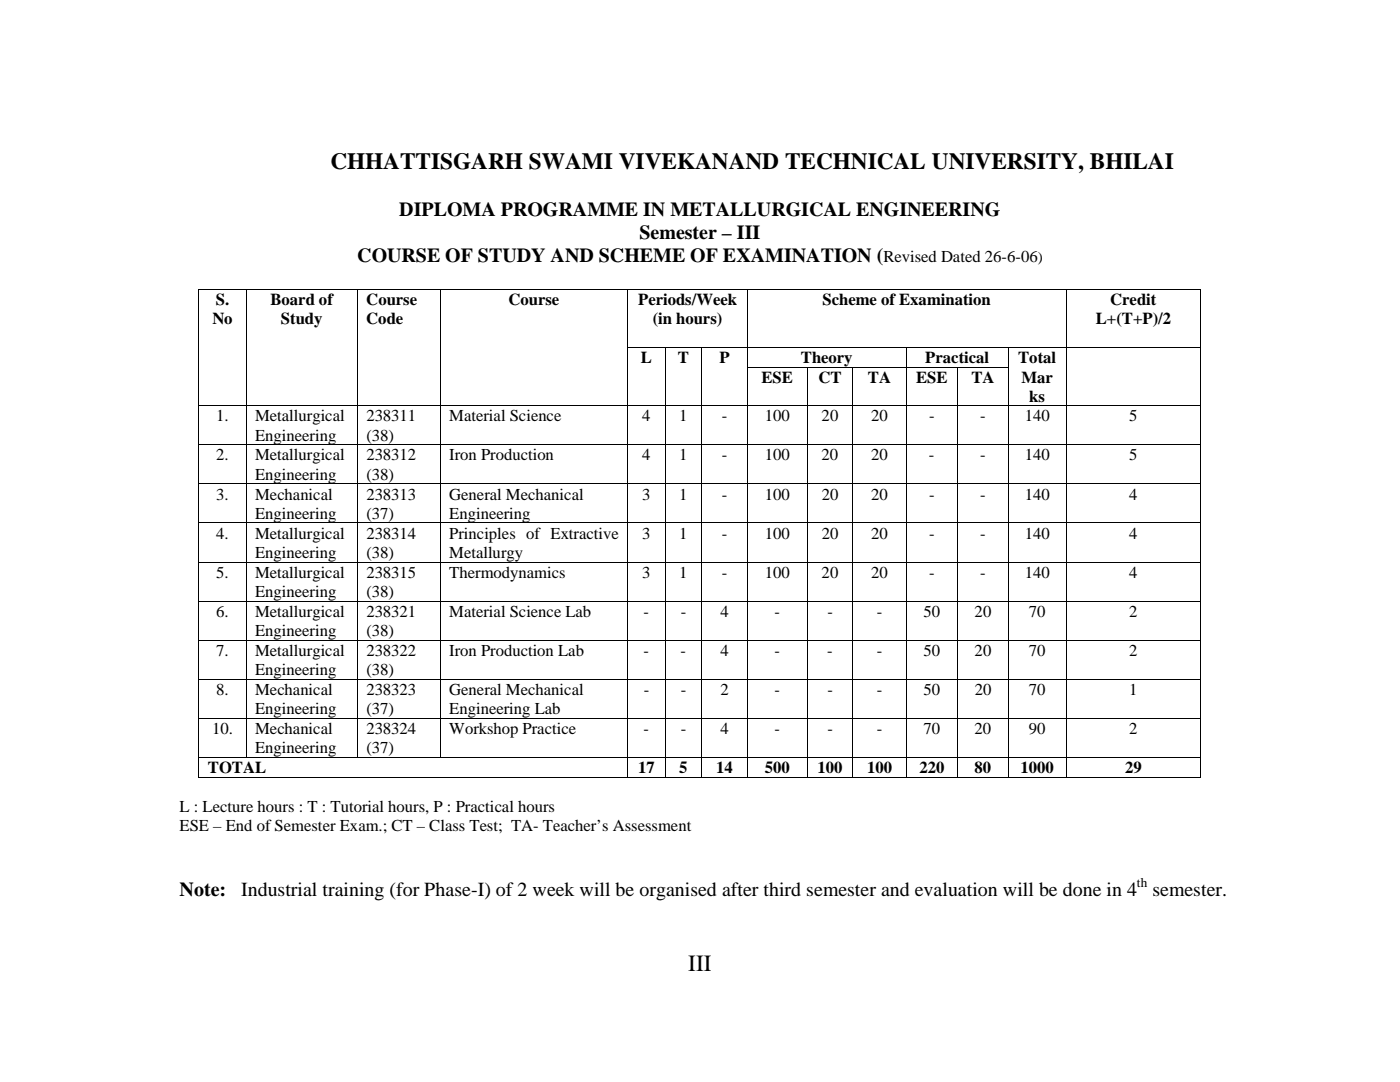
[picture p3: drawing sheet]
<svg xmlns="http://www.w3.org/2000/svg" width="279mm" height="216mm" viewBox="0 0 279 216" stroke-linecap="round" stroke-linejoin="round" font-family="sans-serif">
<defs><g id="words">
<g font-size="4.6">
<text x="65.9" y="33.7">CHHATTISGARH SWAMI VIVEKANAND TECHNICAL UNIVERSITY, BHILAI</text>
<text x="137.4" y="193.8">III</text>
</g>
<g font-size="4">
<text x="79.7" y="43">DIPLOMA PROGRAMME IN METALLURGICAL ENGINEERING</text>
<text x="127.6" y="47.6">Semester – III</text>
<text x="71.3" y="52.2">COURSE OF STUDY AND SCHEME OF EXAMINATION (</text>
<text x="35.9" y="178.8">Note:</text>
<text x="48.1" y="178.8">Industrial training (for Phase-I) of 2 week will be organised after third semester and evaluation will be done in 4</text>
<text x="230" y="178.8">semester.</text>
</g>
<g font-size="3.3">
<text x="176.3" y="52.2">Revised Dated 26-6-06)</text>
<text x="42.4" y="64.7">No</text>
<text x="43.1" y="60.9">S.</text>
<text x="54" y="60.9">Board of</text>
<text x="56" y="64.7">Study</text>
<text x="73.1" y="60.9">Course</text>
<text x="73.1" y="64.7">Code</text>
<text x="101.5" y="60.9">Course</text>
<text x="127.4" y="60.9">Periods/Week</text>
<text x="130.3" y="64.7">(in hours)</text>
<text x="164.2" y="60.9">Scheme of Examination</text>
<text x="218.7" y="64.7">L+(T+P)/2</text>
<text x="221.6" y="60.9">Credit</text>
<text x="127.9" y="72.5">L</text>
<text x="135.3" y="72.5">T</text>
<text x="143.6" y="72.5">P</text>
<text x="152" y="76.5">ESE</text>
<text x="159.8" y="72.5">Theory</text>
<text x="163.3" y="76.5">CT</text>
<text x="173.2" y="76.5">TA</text>
<text x="182.8" y="76.5">ESE</text>
<text x="184.7" y="72.5">Practical</text>
<text x="193.9" y="76.5">TA</text>
<text x="203.2" y="72.5">Total</text>
<text x="203.9" y="76.3">Mar</text>
<text x="205.4" y="80.1">ks</text>
<text x="43.2" y="84.1">1.</text>
<text x="50.9" y="84.1">Metallurgical</text>
<text x="50.9" y="87.9">Engineering</text>
<text x="73.1" y="84.1">238311</text>
<text x="73.1" y="87.9">(38)</text>
<text x="89.7" y="84.1">Material Science</text>
<text x="128.2" y="84.1">4</text>
<text x="135.6" y="84.1">1</text>
<text x="144.1" y="84.1">-</text>
<text x="152.6" y="84.1">100</text>
<text x="164" y="84.1">20</text>
<text x="173.9" y="84.1">20</text>
<text x="185.4" y="84.1">-</text>
<text x="195.6" y="84.1">-</text>
<text x="204.5" y="84.1">140</text>
<text x="225.4" y="84.1">5</text>
<text x="43.2" y="91.9">2.</text>
<text x="50.9" y="91.9">Metallurgical</text>
<text x="50.9" y="95.7">Engineering</text>
<text x="73.1" y="91.9">238312</text>
<text x="73.1" y="95.7">(38)</text>
<text x="89.7" y="91.9">Iron Production</text>
<text x="128.2" y="91.9">4</text>
<text x="135.6" y="91.9">1</text>
<text x="144" y="91.9">-</text>
<text x="152.6" y="91.9">100</text>
<text x="164" y="91.9">20</text>
<text x="173.8" y="91.9">20</text>
<text x="185.4" y="91.9">-</text>
<text x="195.6" y="91.9">-</text>
<text x="204.5" y="91.9">140</text>
<text x="225.4" y="91.9">5</text>
<text x="43.2" y="99.7">3.</text>
<text x="50.9" y="99.7">Mechanical</text>
<text x="73.1" y="99.7">238313</text>
<text x="89.7" y="99.7">General Mechanical</text>
<text x="128.2" y="99.7">3</text>
<text x="135.6" y="99.7">1</text>
<text x="144.1" y="99.7">-</text>
<text x="152.6" y="99.7">100</text>
<text x="164" y="99.7">20</text>
<text x="173.9" y="99.7">20</text>
<text x="185.4" y="99.7">-</text>
<text x="195.6" y="99.7">-</text>
<text x="204.5" y="99.7">140</text>
<text x="225.4" y="99.7">4</text>
<text x="43.2" y="107.5">4.</text>
<text x="50.9" y="107.5">Metallurgical</text>
<text x="50.9" y="103.5">Engineering</text>
<text x="73.1" y="103.5">(37)</text>
<text x="73.1" y="107.5">238314</text>
<text x="89.7" y="103.5">Engineering</text>
<text x="89.7" y="107.5">Principles of Extractive</text>
<text x="128.2" y="107.5">3</text>
<text x="135.6" y="107.5">1</text>
<text x="144.1" y="107.5">-</text>
<text x="152.6" y="107.5">100</text>
<text x="164" y="107.5">20</text>
<text x="173.9" y="107.5">20</text>
<text x="185.4" y="107.5">-</text>
<text x="195.6" y="107.5">-</text>
<text x="204.5" y="107.5">140</text>
<text x="225.4" y="107.5">4</text>
<text x="50.9" y="111.3">Engineering</text>
<text x="73.1" y="111.3">(38)</text>
<text x="89.7" y="111.3">Metallurgy</text>
<text x="43.2" y="115.3">5.</text>
<text x="50.9" y="115.3">Metallurgical</text>
<text x="50.9" y="119.1">Engineering</text>
<text x="73.1" y="115.3">238315</text>
<text x="73.1" y="119.1">(38)</text>
<text x="89.7" y="115.3">Thermodynamics</text>
<text x="128.2" y="115.3">3</text>
<text x="135.6" y="115.3">1</text>
<text x="144.1" y="115.3">-</text>
<text x="152.6" y="115.3">100</text>
<text x="164" y="115.3">20</text>
<text x="173.9" y="115.3">20</text>
<text x="185.4" y="115.3">-</text>
<text x="195.6" y="115.3">-</text>
<text x="204.5" y="115.3">140</text>
<text x="225.4" y="115.3">4</text>
<text x="43.2" y="123.1">6.</text>
<text x="50.9" y="123.1">Metallurgical</text>
<text x="73.1" y="123.1">238321</text>
<text x="89.7" y="123.1">Material Science Lab</text>
<text x="128.4" y="123.1">-</text>
<text x="135.8" y="123.1">-</text>
<text x="143.8" y="123.1">4</text>
<text x="154.6" y="123.1">-</text>
<text x="165.1" y="123.1">-</text>
<text x="175" y="123.1">-</text>
<text x="184.3" y="123.1">50</text>
<text x="194.5" y="123.1">20</text>
<text x="205.3" y="123.1">70</text>
<text x="225.4" y="123.1">2</text>
<text x="43.2" y="130.9">7.</text>
<text x="50.9" y="130.9">Metallurgical</text>
<text x="50.9" y="126.9">Engineering</text>
<text x="73.1" y="126.9">(38)</text>
<text x="73.1" y="130.9">238322</text>
<text x="89.7" y="130.9">Iron Production Lab</text>
<text x="128.4" y="130.9">-</text>
<text x="135.8" y="130.9">-</text>
<text x="143.8" y="130.9">4</text>
<text x="154.6" y="130.9">-</text>
<text x="165.1" y="130.9">-</text>
<text x="175" y="130.9">-</text>
<text x="184.3" y="130.9">50</text>
<text x="194.5" y="130.9">20</text>
<text x="205.3" y="130.9">70</text>
<text x="225.4" y="130.9">2</text>
<text x="50.9" y="134.7">Engineering</text>
<text x="73.1" y="134.7">(38)</text>
<text x="43.2" y="138.7">8.</text>
<text x="50.9" y="138.7">Mechanical</text>
<text x="50.9" y="142.5">Engineering</text>
<text x="73.1" y="138.7">238323</text>
<text x="73.1" y="142.5">(37)</text>
<text x="89.7" y="138.7">General Mechanical</text>
<text x="89.7" y="142.5">Engineering Lab</text>
<text x="128.5" y="138.7">-</text>
<text x="135.9" y="138.7">-</text>
<text x="143.8" y="138.7">2</text>
<text x="154.6" y="138.7">-</text>
<text x="165.1" y="138.7">-</text>
<text x="175" y="138.7">-</text>
<text x="184.3" y="138.7">50</text>
<text x="194.5" y="138.7">20</text>
<text x="205.3" y="138.7">70</text>
<text x="225.4" y="138.7">1</text>
<text x="42.3" y="146.5">10.</text>
<text x="50.9" y="146.5">Mechanical</text>
<text x="73.1" y="146.5">238324</text>
<text x="89.7" y="146.5">Workshop Practice</text>
<text x="128.4" y="146.5">-</text>
<text x="135.8" y="146.5">-</text>
<text x="143.8" y="146.5">4</text>
<text x="154.6" y="146.5">-</text>
<text x="165.1" y="146.5">-</text>
<text x="175" y="146.5">-</text>
<text x="184.3" y="146.5">70</text>
<text x="194.5" y="146.5">20</text>
<text x="205.3" y="146.5">90</text>
<text x="225.4" y="146.5">2</text>
<text x="41.5" y="154.3">TOTAL</text>
<text x="50.9" y="150.3">Engineering</text>
<text x="73.1" y="150.3">(37)</text>
<text x="127.4" y="154.3">17</text>
<text x="135.6" y="154.3">5</text>
<text x="142.9" y="154.3">14</text>
<text x="152.6" y="154.3">500</text>
<text x="163.2" y="154.3">100</text>
<text x="173" y="154.3">100</text>
<text x="183.5" y="154.3">220</text>
<text x="194.5" y="154.3">80</text>
<text x="203.7" y="154.3">1000</text>
<text x="224.5" y="154.3">29</text>
<text x="35.9" y="162.1">L : Lecture hours : T : Tutorial hours, P : Practical hours</text>
<text x="35.9" y="165.9">ESE – End of Semester Exam.; CT – Class Test; TA- Teacher’s Assessment</text>
</g>
<text font-size="2.6" x="226.9" y="176.9">th</text>
</g></defs>
<g fill="#000">
<path d="M39.6 57.7h.2v.1h-.2zM239.6 57.7h.1v.1h-.1zM39.6 69.3h.2v.1h-.2zM39.6 73.2h.2v.2h-.2zM49 69.3h.2v.1h-.2zM49 73.2h.2v.2h-.2zM71.2 69.3h.2v.1h-.2zM71.2 73.2h.2v.2h-.2zM87.8 69.3h.2v.1h-.2zM87.8 73.2h.2v.2h-.2zM125.2 73.2h.2v.2h-.2zM132.7 73.2h.1v.2h-.1z"/>
<path d="M140 73.2h.2v.2h-.2zM212.7 73.2h.2v.2h-.2zM239.6 73.2h.1v.2h-.1zM239.6 155h.1v.2h-.1z"/>
</g>
<g fill="none" stroke="#000" stroke-width=".2">
<path d="M39.6 57.7h200.1M39.7 57.8v11.5M49.1 57.8v11.5M71.3 57.8v11.5M87.9 57.8v11.5M125.3 57.8v11.5M149.1 57.8v11.5M212.8 57.8v11.5M239.6 57.8v11.5M39.7 69.4v3.8M39.7 73.4v7.5M49.1 69.4v3.8"/>
<path d="M49.1 73.4v7.5M71.3 69.4v3.8M71.3 73.4v7.5M87.9 69.4v3.8M87.9 73.4v7.5M125.2 69.3h114.5M125.3 69.4v3.8M125.3 73.4v7.5M132.7 69.4v3.8M132.7 73.4v7.5M140.1 69.4v3.8M140.1 73.4v7.5"/>
<path d="M149.1 73.3h52.2M149.1 69.4v3.8M149.1 73.4v7.5M161.1 73.4v7.5M170.2 73.4v7.5M180.8 69.4v3.8M180.8 73.4v7.5M191.1 73.4v7.5M201.2 69.4v3.8M201.2 73.4v7.5M212.8 69.4v3.8M212.8 73.4v7.5"/>
<path d="M239.6 69.4v3.8M239.6 73.4v7.5M39.6 81h200.1M39.6 88.8h200.1M39.6 96.5h200.1M39.7 81v7.7M39.7 88.8v7.7M39.7 96.6v7.7M49.1 81v7.7M49.1 88.8v7.7M49.1 96.6v7.7M71.3 81v7.7"/>
<path d="M71.3 88.8v7.7M71.3 96.6v7.7M87.9 81v7.7M87.9 88.8v7.7M87.9 96.6v7.7M125.3 81v7.7M125.3 88.8v7.7M125.3 96.6v7.7M132.7 81v7.7M132.7 88.8v7.7M132.7 96.6v7.7M140.1 81v7.7"/>
<path d="M140.1 88.8v7.7M140.1 96.6v7.7M149.1 81v7.7M149.1 88.8v7.7M149.1 96.6v7.7M161.1 81v7.7M161.1 88.8v7.7M161.1 96.6v7.7M170.2 81v7.7M170.2 88.8v7.7M170.2 96.6v7.7M180.8 81v7.7"/>
<path d="M180.8 88.8v7.7M180.8 96.6v7.7M191.1 81v7.7M191.1 88.8v7.7M191.1 96.6v7.7M201.2 81v7.7M201.2 88.8v7.7M201.2 96.6v7.7M212.8 81v7.7M212.8 88.8v7.7M212.8 96.6v7.7M239.6 81v7.7"/>
<path d="M239.6 88.8v7.7M239.6 96.6v7.7M39.6 104.4h200.1M39.6 112.2h200.1M39.6 120h200.1M39.7 104.4v7.7M39.7 112.2v7.7M49.1 104.4v7.7M49.1 112.2v7.7M71.3 104.4v7.7M71.3 112.2v7.7M87.9 104.4v7.7"/>
<path d="M87.9 112.2v7.7M125.3 104.4v7.7M125.3 112.2v7.7M132.7 104.4v7.7M132.7 112.2v7.7M140.1 104.4v7.7M140.1 112.2v7.7M149.1 104.4v7.7M149.1 112.2v7.7M161.1 104.4v7.7M161.1 112.2v7.7M170.2 104.4v7.7"/>
<path d="M170.2 112.2v7.7M180.8 104.4v7.7M180.8 112.2v7.7M191.1 104.4v7.7M191.1 112.2v7.7M201.2 104.4v7.7M201.2 112.2v7.7M212.8 104.4v7.7M212.8 112.2v7.7M239.6 104.4v7.7M239.6 112.2v7.7M39.6 127.8h200.1"/>
<path d="M39.6 135.6h200.1M39.7 120v7.7M39.7 127.8v7.7M39.7 135.6v7.7M49.1 120v7.7M49.1 127.8v7.7M49.1 135.6v7.7M71.3 120v7.7M71.3 127.8v7.7M71.3 135.6v7.7M87.9 120v7.7M87.9 127.8v7.7"/>
<path d="M87.9 135.6v7.7M125.3 120v7.7M125.3 127.8v7.7M125.3 135.6v7.7M132.7 120v7.7M132.7 127.8v7.7M132.7 135.6v7.7M140.1 120v7.7M140.1 127.8v7.7M140.1 135.6v7.7M149.1 120v7.7M149.1 127.8v7.7"/>
<path d="M149.1 135.6v7.7M161.1 120v7.7M161.1 127.8v7.7M161.1 135.6v7.7M170.2 120v7.7M170.2 127.8v7.7M170.2 135.6v7.7M180.8 120v7.7M180.8 127.8v7.7M180.8 135.6v7.7M191.1 120v7.7M191.1 127.8v7.7"/>
<path d="M191.1 135.6v7.7M201.2 120v7.7M201.2 127.8v7.7M201.2 135.6v7.7M212.8 120v7.7M212.8 127.8v7.7M212.8 135.6v7.7M239.6 120v7.7M239.6 127.8v7.7M239.6 135.6v7.7M39.6 143.3h200.1M39.6 151.2h200.1"/>
<path d="M39.6 155.1h85.6M39.7 143.4v7.7M39.7 151.2v4M49.1 143.4v7.7M71.3 143.4v7.7M87.9 143.4v7.7M125.3 143.4v7.7M125.3 151.2v4M125.4 155.1h7.3M132.7 143.4v7.7M132.7 151.2v4M132.8 155.1h7.2"/>
<path d="M140.1 143.4v7.7M140.1 151.2v4M140.2 155.1h8.9M149.1 143.4v7.7M149.1 151.2v4M149.2 155.1h11.8M161.1 143.4v7.7M161.1 151.2v4M161.2 155.1h8.9M170.2 143.4v7.7M170.2 151.2v4M170.3 155.1h10.5"/>
<path d="M180.8 143.4v7.7M180.8 151.2v4M180.9 155.1h10.1M191.1 143.4v7.7M191.1 151.2v4M191.2 155.1h9.9M201.2 143.4v7.7M201.2 151.2v4M201.3 155.1h11.4M212.8 143.4v7.7M212.8 151.2v4M212.9 155.1h26.7"/>
<path d="M239.6 143.4v7.7M239.6 151.2v4"/>
</g>
<use href="#words"/>
</svg>
